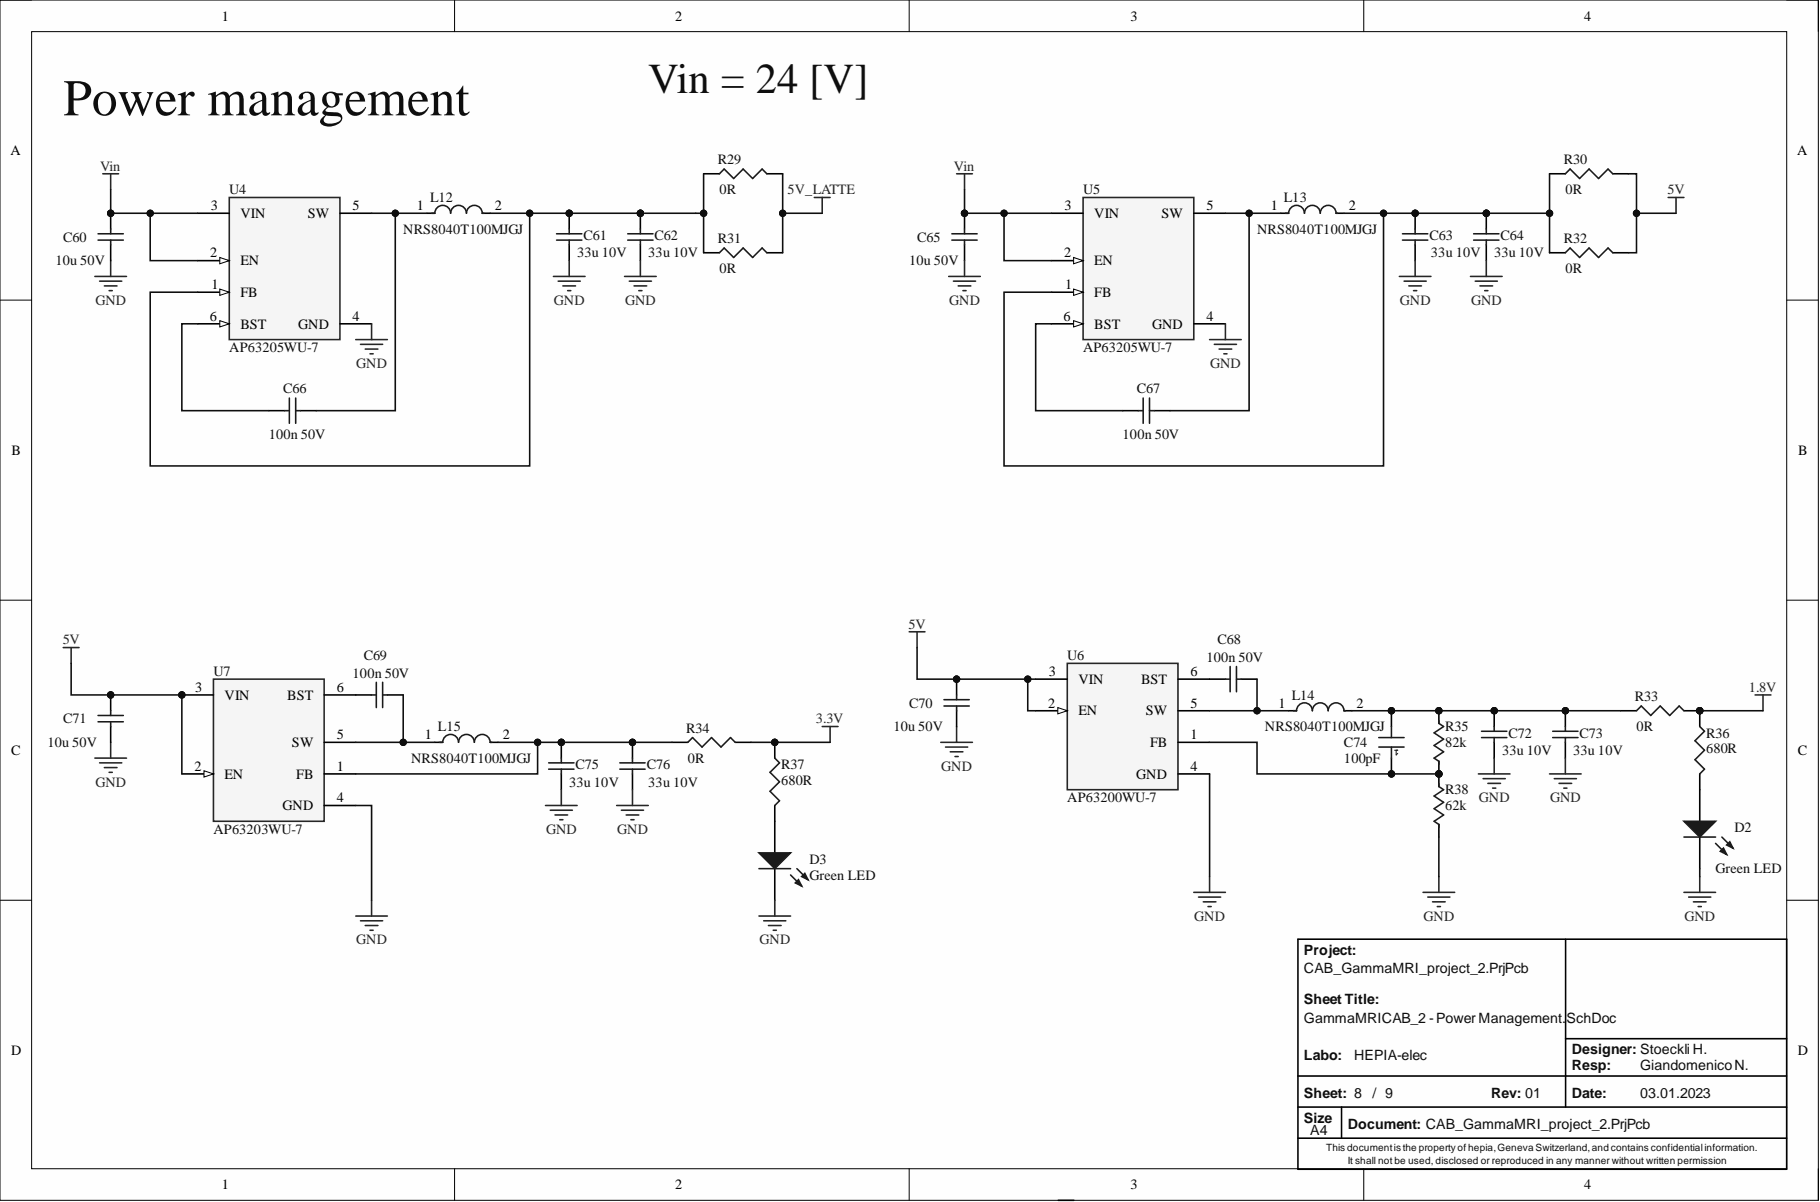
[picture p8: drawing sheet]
<svg xmlns="http://www.w3.org/2000/svg" width="292mm" height="193mm" viewBox="0 0 292 193" stroke-linecap="round" stroke-linejoin="round" font-family="sans-serif">
<defs><g id="words">
<text font-size="8.3" fill="#0e0e0e" x="10.2" y="18.5">Power management</text>
<text font-size="6.8" fill="#0e0e0e" x="104" y="15">Vin = 24 [V]</text>
<g font-size="2.3">
<text x="35.6" y="3.3">1</text>
<text x="108.4" y="3.3">2</text>
<text x="181.4" y="3.3">3</text>
<text x="254.3" y="3.3">4</text>
<text x="1.7" y="24.9">A</text>
<text x="288.4" y="24.9">A</text>
<text x="33.8" y="33.7">3</text>
<text x="38.6" y="35">VIN</text>
<text x="49.4" y="35">SW</text>
<text x="56.6" y="33.7">5</text>
<text x="66.9" y="33.7">1</text>
<text x="79.4" y="33.7">2</text>
<text x="170.9" y="33.7">3</text>
<text x="175.6" y="35">VIN</text>
<text x="186.4" y="35">SW</text>
<text x="193.6" y="33.7">5</text>
<text x="203.9" y="33.7">1</text>
<text x="216.5" y="33.7">2</text>
<text x="33.8" y="41.3">2</text>
<text x="170.8" y="41.3">2</text>
<text x="33.9" y="46.4">1</text>
<text x="38.6" y="42.6">EN</text>
<text x="38.6" y="47.7">FB</text>
<text x="171" y="46.4">1</text>
<text x="175.6" y="42.6">EN</text>
<text x="175.6" y="47.7">FB</text>
<text x="33.7" y="51.5">6</text>
<text x="38.6" y="52.7">BST</text>
<text x="47.9" y="52.7">GND</text>
<text x="56.6" y="51.5">4</text>
<text x="170.7" y="51.5">6</text>
<text x="175.6" y="52.7">BST</text>
<text x="184.9" y="52.7">GND</text>
<text x="193.6" y="51.5">4</text>
<text x="1.9" y="73">B</text>
<text x="288.6" y="73">B</text>
<text x="31.3" y="111.1">3</text>
<text x="36" y="112.3">VIN</text>
<text x="46.1" y="112.3">BST</text>
<text x="54.1" y="111.1">6</text>
<text x="168.2" y="113.6">2</text>
<text x="168.3" y="108.5">3</text>
<text x="173.1" y="109.8">VIN</text>
<text x="183.1" y="109.8">BST</text>
<text x="191.1" y="108.5">6</text>
<text x="191.1" y="113.6">5</text>
<text x="205.2" y="113.6">1</text>
<text x="217.7" y="113.6">2</text>
<text x="46.9" y="119.9">SW</text>
<text x="54.1" y="118.7">5</text>
<text x="68.2" y="118.7">1</text>
<text x="80.7" y="118.7">2</text>
<text x="173.1" y="114.9">EN</text>
<text x="183.9" y="114.9">SW</text>
<text x="184.6" y="119.9">FB</text>
<text x="191.1" y="118.7">1</text>
<text x="1.8" y="121.2">C</text>
<text x="31.2" y="123.7">2</text>
<text x="36" y="125">EN</text>
<text x="47.5" y="125">FB</text>
<text x="54.1" y="123.7">1</text>
<text x="182.4" y="125">GND</text>
<text x="191.1" y="123.7">4</text>
<text x="288.5" y="121.2">C</text>
<text x="45.3" y="130.1">GND</text>
<text x="54.1" y="128.8">4</text>
<text x="1.8" y="169.4">D</text>
<text x="288.5" y="169.4">D</text>
<text x="35.6" y="190.9">1</text>
<text x="108.4" y="190.9">2</text>
<text x="181.4" y="190.9">3</text>
<text x="254.3" y="190.9">4</text>
</g>
<g font-size="2.3" fill="#262626">
<text x="16.1" y="27.4">Vin</text>
<text x="153.1" y="27.4">Vin</text>
<text x="126.4" y="31.2">5V_LATTE</text>
<text x="267.6" y="31.2">5V</text>
<text x="15.3" y="48.9">GND</text>
<text x="88.9" y="48.9">GND</text>
<text x="100.3" y="48.9">GND</text>
<text x="152.3" y="48.9">GND</text>
<text x="224.7" y="48.9">GND</text>
<text x="236.1" y="48.9">GND</text>
<text x="57.2" y="59.1">GND</text>
<text x="194.2" y="59.1">GND</text>
<text x="145.8" y="100.9">5V</text>
<text x="10.1" y="103.5">5V</text>
<text x="280.7" y="111.1">1.8V</text>
<text x="130.9" y="116.1">3.3V</text>
<text x="151.1" y="123.7">GND</text>
<text x="15.3" y="126.3">GND</text>
<text x="237.4" y="128.8">GND</text>
<text x="248.8" y="128.8">GND</text>
<text x="87.6" y="133.9">GND</text>
<text x="99.1" y="133.9">GND</text>
<text x="191.7" y="147.8">GND</text>
<text x="228.5" y="147.8">GND</text>
<text x="270.3" y="147.8">GND</text>
<text x="57.2" y="151.6">GND</text>
<text x="121.9" y="151.6">GND</text>
</g>
<g font-size="2.3" fill="#0e0e0e">
<text x="115.2" y="26.4">R29</text>
<text x="251" y="26.4">R30</text>
<text x="36.8" y="31.2">U4</text>
<text x="69" y="32.5">L12</text>
<text x="115.5" y="31.2">0R</text>
<text x="173.8" y="31.2">U5</text>
<text x="206.1" y="32.5">L13</text>
<text x="251.2" y="31.2">0R</text>
<text x="10.2" y="38.8">C60</text>
<text x="64.7" y="37.5">NRS8040T100MJGJ</text>
<text x="92.6" y="41.3">33u 10V</text>
<text x="93.6" y="38.5">C61</text>
<text x="104" y="41.3">33u 10V</text>
<text x="105.1" y="38.5">C62</text>
<text x="115.2" y="39.1">R31</text>
<text x="147.2" y="38.8">C65</text>
<text x="201.7" y="37.5">NRS8040T100MJGJ</text>
<text x="229.4" y="38.5">C63</text>
<text x="229.7" y="41.3">33u 10V</text>
<text x="239.8" y="41.3">33u 10V</text>
<text x="240.8" y="38.5">C64</text>
<text x="251" y="39.1">R32</text>
<text x="8.9" y="42.6">10u 50V</text>
<text x="115.5" y="43.9">0R</text>
<text x="145.9" y="42.6">10u 50V</text>
<text x="251.2" y="43.9">0R</text>
<text x="36.8" y="56.5">AP63205WU-7</text>
<text x="173.8" y="56.5">AP63205WU-7</text>
<text x="45.4" y="63.1">C66</text>
<text x="182.5" y="63.1">C67</text>
<text x="43.1" y="70.5">100n 50V</text>
<text x="180.2" y="70.5">100n 50V</text>
<text x="58.4" y="106">C69</text>
<text x="171.3" y="106">U6</text>
<text x="193.6" y="106.2">100n 50V</text>
<text x="195.4" y="103.5">C68</text>
<text x="34.3" y="108.5">U7</text>
<text x="56.6" y="108.8">100n 50V</text>
<text x="145.9" y="113.6">C70</text>
<text x="207.3" y="112.3">L14</text>
<text x="262.4" y="112.6">R33</text>
<text x="7.6" y="119.9">10u 50V</text>
<text x="10.2" y="116.1">C71</text>
<text x="70.3" y="117.4">L15</text>
<text x="110.1" y="117.7">R34</text>
<text x="143.4" y="117.4">10u 50V</text>
<text x="203" y="117.4">NRS8040T100MJGJ</text>
<text x="215.7" y="119.9">C74</text>
<text x="231.9" y="117.4">R35</text>
<text x="231.9" y="119.9">82k</text>
<text x="242.1" y="118.4">C72</text>
<text x="253.5" y="118.4">C73</text>
<text x="262.7" y="117.4">0R</text>
<text x="273.8" y="118.4">R36</text>
<text x="66" y="122.5">NRS8040T100MJGJ</text>
<text x="92.4" y="123.5">C75</text>
<text x="103.8" y="123.5">C76</text>
<text x="110.4" y="122.5">0R</text>
<text x="125.4" y="123.5">R37</text>
<text x="215.7" y="122.5">100pF</text>
<text x="241.1" y="121.2">33u 10V</text>
<text x="252.5" y="121.2">33u 10V</text>
<text x="273.8" y="120.9">680R</text>
<text x="91.4" y="126.3">33u 10V</text>
<text x="104" y="126.3">33u 10V</text>
<text x="125.4" y="126">680R</text>
<text x="171.3" y="128.8">AP63200WU-7</text>
<text x="231.9" y="127.5">R38</text>
<text x="231.9" y="130.1">62k</text>
<text x="34.3" y="133.9">AP63203WU-7</text>
<text x="278.4" y="133.6">D2</text>
<text x="129.9" y="138.7">D3</text>
<text x="129.9" y="141.2">Green LED</text>
<text x="275.3" y="140.2">Green LED</text>
<text x="209.3" y="153.3">Project:</text>
<text x="209.3" y="161.3">Sheet Title:</text>
<text x="209.3" y="156.3">CAB_GammaMRI_project_2.PrjPcb</text>
<text x="209.3" y="164.3">GammaMRICAB_2 -Power Management.</text>
<text x="251.4" y="164.3">SchDoc</text>
<text x="209.3" y="170.2">Labo:</text>
<text x="217.3" y="170.2">HEPIA-elec</text>
<text x="252.2" y="171.7">Resp:</text>
<text x="252.2" y="169.3">Designer: Stoeckli H.</text>
<text x="263.2" y="171.7">GiandomenicoN.</text>
<text x="209.3" y="176.2">Sheet: 8</text>
<text x="220.3" y="176.2">/ 9</text>
<text x="239.3" y="176.2">Rev: 01</text>
<text x="252.2" y="176.2">Date:</text>
<text x="263.2" y="176.2">03.01.2023</text>
<text x="209.3" y="180.3">Size</text>
<text x="210.3" y="182.2">A4</text>
<text x="216.3" y="181.2">Document: CAB_GammaMRI_project_2.PrjPcb</text>
</g>
<g font-size="1.6" fill="#0e0e0e">
<text x="212.8" y="184.8">This documentis the property of hepia,Geneva Switzerland,and contains confidentialinformation.</text>
<text x="216.3" y="186.9">It shall not be used, disclosed or reproduced in any manner without written permission</text>
</g>
</g></defs>
<path d="M0 0h291.8v192.7h-291.8z" fill-rule="evenodd" fill="#fefefe"/>
<path d="M0 0h291.8v192.7h-291.8z" fill="none" stroke="#000" stroke-width=".16"/>
<path d="M5.1 5.1h281.7v182.5h-281.7z" fill-rule="evenodd" fill="#fefefe"/>
<g fill="none" stroke="#000" stroke-width=".16">
<path d="M0 0h5.1M5.1 5.1h281.7v182.5h-281.7zM73 0v5.1M145.9 0v5.1M218.9 0v5.1M286.8 0h5v5.1M0 48.2h5.1M286.8 48.2h5M0 96.4h5.1M286.8 96.4h5M0 144.5h5.1M286.8 144.5h5"/>
<path d="M73 187.6v5.1M145.9 187.6v5.1M218.9 187.6v5.1M291.8 187.6v5.1"/>
</g>
<path d="M107.9 119.2h2.5M118 119.2h2.5M251.3 150.8v26.9M208.3 172.7h78.4M208.3 177.7h78.4M215.3 177.7v5M251.3 166.8h35.4M169.8 192.7h2.6M208.3 182.7h78.4M286.7 187.7h-78.4v-36.9h78.4v36.9" fill="none" stroke="#000" stroke-width=".25"/>
<path d="M17.8 119.2v2.5M132 116.6h2.5M133.2 116.6v2.6M15.2 121.7h5.1M16 122.5h3.5M16.7 123.2h2.1M17.5 124h.5" fill="none" stroke="#262626" stroke-width=".25"/>
<path d="M110.4 119.2l.8-.8 1.5 1.5 1.5-1.5 1.5 1.5 1.5-1.5 .8 .8" fill="none" stroke="#1c1c1c" stroke-width=".25"/>
<path d="M36.8 31.7h17.8v22.8h-17.8z" fill-rule="evenodd" fill="#f5f5f5"/>
<path d="M36.8 31.7h17.8v22.8h-17.8z" fill="none" stroke="#262626" stroke-width=".25"/>
<path d="M31.7 34.2h5.1M31.7 52h5.1" fill="none" stroke="#000" stroke-width=".25"/>
<path d="M35.3 51.5l1.5 .5-1.5 .5z" fill="#fbfbfb"/>
<path d="M35.3 51.5l1.5 .5-1.5 .5z" fill="none" stroke="#000" stroke-width=".16"/>
<path d="M31.7 41.8h5.1" fill="none" stroke="#000" stroke-width=".25"/>
<path d="M35.3 41.3l1.5 .5-1.5 .6z" fill="#fbfbfb"/>
<path d="M35.3 41.3l1.5 .5-1.5 .6z" fill="none" stroke="#000" stroke-width=".16"/>
<path d="M31.7 46.9h5.1" fill="none" stroke="#000" stroke-width=".25"/>
<path d="M35.3 46.4l1.5 .5-1.5 .5z" fill="#fbfbfb"/>
<path d="M35.3 46.4l1.5 .5-1.5 .5z" fill="none" stroke="#000" stroke-width=".16"/>
<path d="M54.6 34.2h5M54.6 52h5M43.1 65.9h2.6M48.2 65.9h2.6" fill="none" stroke="#000" stroke-width=".25"/>
<path d="M45.7 65.9h.7M46.4 63.9v4.1M47.5 63.9v4.1M47.5 65.9h.7" fill="none" stroke="#1c1c1c" stroke-width=".25"/>
<circle cx="91.4" cy="34.2" r=".51" fill="#0e0e0e"/>
<circle cx="91.4" cy="34.2" r=".51" fill="none" stroke="#0e0e0e" stroke-width=".16"/>
<path d="M91.4 34.2v2.6" fill="none" stroke="#000" stroke-width=".25"/>
<circle cx="91.4" cy="34.2" r=".51" fill="#0e0e0e"/>
<circle cx="91.4" cy="34.2" r=".51" fill="none" stroke="#0e0e0e" stroke-width=".16"/>
<path d="M91.4 39.3v2.5" fill="none" stroke="#000" stroke-width=".25"/>
<path d="M89.3 38.5h4.1M89.3 37.5h4.1M91.4 36.8v.7M91.4 38.5v.8" fill="none" stroke="#1c1c1c" stroke-width=".25"/>
<circle cx="102.8" cy="34.2" r=".51" fill="#0e0e0e"/>
<circle cx="102.8" cy="34.2" r=".51" fill="none" stroke="#0e0e0e" stroke-width=".16"/>
<path d="M102.8 34.2v2.6" fill="none" stroke="#000" stroke-width=".25"/>
<circle cx="102.8" cy="34.2" r=".51" fill="#0e0e0e"/>
<circle cx="102.8" cy="34.2" r=".51" fill="none" stroke="#0e0e0e" stroke-width=".16"/>
<path d="M102.8 39.3v2.5M112.9 27.9h2.6M123.1 27.9h2.5M112.9 40.6h2.6M123.1 40.6h2.5" fill="none" stroke="#000" stroke-width=".25"/>
<path d="M100.7 38.5h4.1M100.7 37.5h4.1M102.8 36.8v.7M102.8 38.5v.8M115.5 27.9l.7-.8 1.5 1.6 1.6-1.6 1.5 1.6 1.5-1.6 .8 .8M115.5 40.6l.7-.8 1.5 1.5 1.6-1.5 1.5 1.5 1.5-1.5 .8 .8" fill="none" stroke="#1c1c1c" stroke-width=".25"/>
<g fill="none" stroke="#262626" stroke-width=".25">
<path d="M16.5 27.9h2.5M17.8 27.9v2.5M130.7 31.7h2.5M132 31.7v2.5M15.2 44.4h5.1M16 45.1h3.5M16.7 45.9h2.1M17.5 46.7h.5M17.8 41.8v2.6M57.1 54.5h5.1M57.9 55.3h3.5M58.6 56h2.1"/>
<path d="M59.4 56.8h.5M59.6 52v2.5M88.8 44.4h5.1M89.6 45.1h3.5M90.3 45.9h2.1M91.1 46.7h.5M91.4 41.8v2.6M100.2 44.4h5.1M101 45.1h3.6M101.8 45.9h2M102.5 46.7h.5M102.8 41.8v2.6"/>
</g>
<path d="M173.8 31.7h17.8v22.8h-17.8z" fill-rule="evenodd" fill="#f5f5f5"/>
<path d="M173.8 31.7h17.8v22.8h-17.8z" fill="none" stroke="#262626" stroke-width=".25"/>
<path d="M168.8 34.2h5M168.8 52h5" fill="none" stroke="#000" stroke-width=".25"/>
<path d="M172.3 51.5l1.5 .5-1.5 .5z" fill="#fbfbfb"/>
<path d="M172.3 51.5l1.5 .5-1.5 .5z" fill="none" stroke="#000" stroke-width=".16"/>
<path d="M168.8 41.8h5" fill="none" stroke="#000" stroke-width=".25"/>
<path d="M172.3 41.3l1.5 .5-1.5 .6z" fill="#fbfbfb"/>
<path d="M172.3 41.3l1.5 .5-1.5 .6z" fill="none" stroke="#000" stroke-width=".16"/>
<path d="M168.8 46.9h5" fill="none" stroke="#000" stroke-width=".25"/>
<path d="M172.3 46.4l1.5 .5-1.5 .5z" fill="#fbfbfb"/>
<path d="M172.3 46.4l1.5 .5-1.5 .5z" fill="none" stroke="#000" stroke-width=".16"/>
<path d="M191.6 34.2h5.1M191.6 52h5.1M180.2 65.9h2.5M185.3 65.9h2.5" fill="none" stroke="#000" stroke-width=".25"/>
<path d="M182.7 65.9h.8M183.5 63.9v4.1M184.5 63.9v4.1M184.5 65.9h.8" fill="none" stroke="#1c1c1c" stroke-width=".25"/>
<circle cx="227.1" cy="34.2" r=".51" fill="#0e0e0e"/>
<circle cx="227.1" cy="34.2" r=".51" fill="none" stroke="#0e0e0e" stroke-width=".16"/>
<path d="M227.1 34.2v2.6" fill="none" stroke="#000" stroke-width=".25"/>
<circle cx="227.1" cy="34.2" r=".51" fill="#0e0e0e"/>
<circle cx="227.1" cy="34.2" r=".51" fill="none" stroke="#0e0e0e" stroke-width=".16"/>
<path d="M227.1 39.3v2.5" fill="none" stroke="#000" stroke-width=".25"/>
<path d="M225.1 38.5h4.1M225.1 37.5h4.1M227.1 36.8v.7M227.1 38.5v.8" fill="none" stroke="#1c1c1c" stroke-width=".25"/>
<circle cx="238.5" cy="34.2" r=".51" fill="#0e0e0e"/>
<circle cx="238.5" cy="34.2" r=".51" fill="none" stroke="#0e0e0e" stroke-width=".16"/>
<path d="M238.5 34.2v2.6" fill="none" stroke="#000" stroke-width=".25"/>
<circle cx="238.5" cy="34.2" r=".51" fill="#0e0e0e"/>
<circle cx="238.5" cy="34.2" r=".51" fill="none" stroke="#0e0e0e" stroke-width=".16"/>
<path d="M238.5 39.3v2.5" fill="none" stroke="#000" stroke-width=".25"/>
<path d="M236.5 38.5h4.1M236.5 37.5h4.1M238.5 36.8v.7M238.5 38.5v.8" fill="none" stroke="#1c1c1c" stroke-width=".25"/>
<circle cx="154.8" cy="34.2" r=".51" fill="#0e0e0e"/>
<circle cx="154.8" cy="34.2" r=".51" fill="none" stroke="#0e0e0e" stroke-width=".16"/>
<path d="M154.8 34.2v2.6M154.8 39.3v2.5" fill="none" stroke="#000" stroke-width=".25"/>
<circle cx="154.8" cy="34.2" r=".51" fill="#0e0e0e"/>
<circle cx="154.8" cy="34.2" r=".51" fill="none" stroke="#0e0e0e" stroke-width=".16"/>
<path d="M152.8 37.5h4M152.8 38.5h4M154.8 36.8v.7M154.8 38.5v.8M251.2 27.9l.8-.8 1.5 1.6 1.5-1.6 1.6 1.6 1.5-1.6 .7 .8M251.2 40.6l.8-.8 1.5 1.5 1.5-1.5 1.6 1.5 1.5-1.5 .7 .8" fill="none" stroke="#1c1c1c" stroke-width=".25"/>
<g fill="none" stroke="#262626" stroke-width=".25">
<path d="M153.5 27.9h2.6M154.8 27.9v2.5M267.7 31.7h2.6M269 31.7v2.5M152.3 44.4h5M153 45.1h3.6M153.8 45.9h2M154.5 46.7h.6M154.8 41.8v2.6M194.1 54.5h5.1M194.9 55.3h3.5M195.7 56h2"/>
<path d="M196.4 56.8h.5M196.7 52v2.5M224.6 44.4h5.1M225.3 45.1h3.6M226.1 45.9h2M226.9 46.7h.5M227.1 41.8v2.6M236 44.4h5.1M236.8 45.1h3.5M237.5 45.9h2.1M238.3 46.7h.5M238.5 41.8v2.6"/>
</g>
<path d="M248.7 27.9h2.5M258.8 27.9h2.6M248.7 40.6h2.5M258.8 40.6h2.6" fill="none" stroke="#000" stroke-width=".25"/>
<circle cx="29.2" cy="111.6" r=".51" fill="#0e0e0e"/>
<circle cx="29.2" cy="111.6" r=".51" fill="none" stroke="#0e0e0e" stroke-width=".16"/>
<path d="M34.3 109h17.7v22.8h-17.7z" fill-rule="evenodd" fill="#f5f5f5"/>
<path d="M34.3 109h17.7v22.8h-17.7z" fill="none" stroke="#262626" stroke-width=".25"/>
<path d="M29.2 124.2h5.1" fill="none" stroke="#000" stroke-width=".25"/>
<path d="M32.7 123.7l1.6 .5-1.6 .6z" fill="#fbfbfb"/>
<path d="M32.7 123.7l1.6 .5-1.6 .6z" fill="none" stroke="#000" stroke-width=".16"/>
<path d="M29.2 111.6h5.1" fill="none" stroke="#000" stroke-width=".25"/>
<circle cx="29.2" cy="111.6" r=".51" fill="#0e0e0e"/>
<circle cx="29.2" cy="111.6" r=".51" fill="none" stroke="#0e0e0e" stroke-width=".16"/>
<path d="M52 111.6h7.6M52 119.2h5.1M62.2 111.6h2.5M52 124.2h5.1M52 129.3h5.1" fill="none" stroke="#000" stroke-width=".25"/>
<path d="M57.1 147.1h5.1M57.9 147.8h3.5M58.6 148.6h2.1M59.4 149.3h.5M59.6 144.5v2.6" fill="none" stroke="#262626" stroke-width=".25"/>
<path d="M59.6 111.6h.8M60.4 109.5v4.1M61.4 109.5v4.1M61.4 111.6h.8" fill="none" stroke="#1c1c1c" stroke-width=".25"/>
<circle cx="90.1" cy="119.2" r=".51" fill="#0e0e0e"/>
<circle cx="90.1" cy="119.2" r=".51" fill="none" stroke="#0e0e0e" stroke-width=".16"/>
<path d="M90.1 119.2v2.5" fill="none" stroke="#000" stroke-width=".25"/>
<circle cx="90.1" cy="119.2" r=".51" fill="#0e0e0e"/>
<circle cx="90.1" cy="119.2" r=".51" fill="none" stroke="#0e0e0e" stroke-width=".16"/>
<path d="M90.1 124.2v2.6" fill="none" stroke="#000" stroke-width=".25"/>
<path d="M88.1 123.5h4M88.1 122.5h4M90.1 121.7v.8M90.1 123.5v.7" fill="none" stroke="#1c1c1c" stroke-width=".25"/>
<circle cx="101.5" cy="119.2" r=".51" fill="#0e0e0e"/>
<circle cx="101.5" cy="119.2" r=".51" fill="none" stroke="#0e0e0e" stroke-width=".16"/>
<path d="M101.5 119.2v2.5" fill="none" stroke="#000" stroke-width=".25"/>
<circle cx="101.5" cy="119.2" r=".51" fill="#0e0e0e"/>
<circle cx="101.5" cy="119.2" r=".51" fill="none" stroke="#0e0e0e" stroke-width=".16"/>
<path d="M101.5 124.2v2.6" fill="none" stroke="#000" stroke-width=".25"/>
<path d="M99.5 123.5h4M99.5 122.5h4M101.5 121.7v.8M101.5 123.5v.7" fill="none" stroke="#1c1c1c" stroke-width=".25"/>
<path d="M87.6 129.3h5M88.3 130.1h3.6M89.1 130.8h2M89.8 131.6h.5M90.1 126.8v2.5M99 129.3h5M99.7 130.1h3.6M100.5 130.8h2M101.3 131.6h.5M101.5 126.8v2.5" fill="none" stroke="#262626" stroke-width=".25"/>
<path d="M171.3 106.5h17.8v20.3h-17.8z" fill-rule="evenodd" fill="#f5f5f5"/>
<path d="M171.3 106.5h17.8v20.3h-17.8z" fill="none" stroke="#262626" stroke-width=".25"/>
<path d="M166.2 114.1h5.1" fill="none" stroke="#000" stroke-width=".25"/>
<path d="M169.8 113.6l1.5 .5-1.5 .5z" fill="#fbfbfb"/>
<path d="M169.8 113.6l1.5 .5-1.5 .5z" fill="none" stroke="#000" stroke-width=".16"/>
<path d="M166.2 109h5.1M189.1 109h5M189.1 119.2h5M189.1 114.1h5M189.1 124.2h5" fill="none" stroke="#000" stroke-width=".25"/>
<path d="M10.2 104h2.5M11.4 104v2.5M151 119.2h5.1M151.8 119.9h3.5M153.5 116.6v2.6M281.7 111.6h2.5M283 111.6v2.5M152.5 120.7h2M153.3 121.5h.5" fill="none" stroke="#262626" stroke-width=".25"/>
<circle cx="272.8" cy="114.1" r=".51" fill="#0e0e0e"/>
<circle cx="272.8" cy="114.1" r=".51" fill="none" stroke="#0e0e0e" stroke-width=".16"/>
<path d="M260.1 114.1h2.6M270.3 114.1h2.5" fill="none" stroke="#000" stroke-width=".25"/>
<circle cx="272.8" cy="114.1" r=".51" fill="#0e0e0e"/>
<circle cx="272.8" cy="114.1" r=".51" fill="none" stroke="#0e0e0e" stroke-width=".16"/>
<path d="M196.7 109h.7M197.4 107v4.1M198.4 107v4.1M198.4 109h.8M262.7 114.1l.7-.8 1.5 1.6 1.6-1.6 1.5 1.6 1.5-1.6 .8 .8" fill="none" stroke="#1c1c1c" stroke-width=".25"/>
<path d="M191.6 143.3h5.1M192.4 144h3.5M193.1 144.8h2M193.9 145.5h.5M194.1 140.7v2.6" fill="none" stroke="#262626" stroke-width=".25"/>
<path d="M194.1 109h2.6M199.2 109h2.5" fill="none" stroke="#000" stroke-width=".25"/>
<circle cx="239.8" cy="114.1" r=".51" fill="#0e0e0e"/>
<circle cx="239.8" cy="114.1" r=".51" fill="none" stroke="#0e0e0e" stroke-width=".16"/>
<path d="M239.8 114.1v2.5" fill="none" stroke="#000" stroke-width=".25"/>
<circle cx="239.8" cy="114.1" r=".51" fill="#0e0e0e"/>
<circle cx="239.8" cy="114.1" r=".51" fill="none" stroke="#0e0e0e" stroke-width=".16"/>
<path d="M239.8 119.2v2.5" fill="none" stroke="#000" stroke-width=".25"/>
<path d="M237.8 118.4h4M237.8 117.4h4M239.8 116.6v.8M239.8 118.4v.8" fill="none" stroke="#1c1c1c" stroke-width=".25"/>
<circle cx="251.2" cy="114.1" r=".51" fill="#0e0e0e"/>
<circle cx="251.2" cy="114.1" r=".51" fill="none" stroke="#0e0e0e" stroke-width=".16"/>
<path d="M251.2 114.1v2.5" fill="none" stroke="#000" stroke-width=".25"/>
<circle cx="251.2" cy="114.1" r=".51" fill="#0e0e0e"/>
<circle cx="251.2" cy="114.1" r=".51" fill="none" stroke="#0e0e0e" stroke-width=".16"/>
<path d="M251.2 119.2v2.5" fill="none" stroke="#000" stroke-width=".25"/>
<path d="M249.2 118.4h4.1M249.2 117.4h4.1M251.2 116.6v.8M251.2 118.4v.8" fill="none" stroke="#1c1c1c" stroke-width=".25"/>
<path d="M145.9 101.4h2.6M147.2 101.4v2.6M237.3 124.2h5M238 125h3.6M238.8 125.8h2M239.6 126.5h.5M239.8 121.7v2.5M248.7 124.2h5.1M249.5 125h3.5M250.2 125.8h2M251 126.5h.5M251.2 121.7v2.5" fill="none" stroke="#262626" stroke-width=".25"/>
<circle cx="230.9" cy="124.2" r=".51" fill="#0e0e0e"/>
<circle cx="230.9" cy="124.2" r=".51" fill="none" stroke="#0e0e0e" stroke-width=".16"/>
<circle cx="230.9" cy="114.1" r=".51" fill="#0e0e0e"/>
<circle cx="230.9" cy="114.1" r=".51" fill="none" stroke="#0e0e0e" stroke-width=".16"/>
<path d="M230.9 122.2v2" fill="none" stroke="#000" stroke-width=".25"/>
<circle cx="230.9" cy="124.2" r=".51" fill="#0e0e0e"/>
<circle cx="230.9" cy="124.2" r=".51" fill="none" stroke="#0e0e0e" stroke-width=".16"/>
<path d="M230.9 114.1v2" fill="none" stroke="#000" stroke-width=".25"/>
<circle cx="230.9" cy="114.1" r=".51" fill="#0e0e0e"/>
<circle cx="230.9" cy="114.1" r=".51" fill="none" stroke="#0e0e0e" stroke-width=".16"/>
<path d="M230.9 115.6v.5l.8 .5-1.5 1.1 1.5 1-1.5 1 1.5 1-1.5 1 .7 .5v.5" fill="none" stroke="#1c1c1c" stroke-width=".25"/>
<circle cx="230.9" cy="124.2" r=".51" fill="#0e0e0e"/>
<circle cx="230.9" cy="124.2" r=".51" fill="none" stroke="#0e0e0e" stroke-width=".16"/>
<path d="M230.9 124.2v2.1M230.9 132.4v2" fill="none" stroke="#000" stroke-width=".25"/>
<circle cx="230.9" cy="124.2" r=".51" fill="#0e0e0e"/>
<circle cx="230.9" cy="124.2" r=".51" fill="none" stroke="#0e0e0e" stroke-width=".16"/>
<path d="M230.9 125.8v.5l.8 .5-1.5 1 1.5 1-1.5 1 1.5 1-1.5 1 .7 .6v.5" fill="none" stroke="#1c1c1c" stroke-width=".25"/>
<circle cx="223.3" cy="124.2" r=".51" fill="#0e0e0e"/>
<circle cx="223.3" cy="124.2" r=".51" fill="none" stroke="#0e0e0e" stroke-width=".16"/>
<circle cx="223.3" cy="114.1" r=".51" fill="#0e0e0e"/>
<circle cx="223.3" cy="114.1" r=".51" fill="none" stroke="#0e0e0e" stroke-width=".16"/>
<path d="M223.3 121.7v2.5" fill="none" stroke="#000" stroke-width=".25"/>
<circle cx="223.3" cy="124.2" r=".51" fill="#0e0e0e"/>
<circle cx="223.3" cy="124.2" r=".51" fill="none" stroke="#0e0e0e" stroke-width=".16"/>
<path d="M223.3 114.1v2.5" fill="none" stroke="#000" stroke-width=".25"/>
<circle cx="223.3" cy="114.1" r=".51" fill="#0e0e0e"/>
<circle cx="223.3" cy="114.1" r=".51" fill="none" stroke="#0e0e0e" stroke-width=".16"/>
<path d="M221.3 118.4h4M221.3 119.9h4M223.3 116.6v1.8M223.3 119.9v1.8" fill="none" stroke="#1c1c1c" stroke-width=".25"/>
<path d="M223.8 120.4h.5M224.1 120.4v.8l.2-.3" fill="none" stroke="#1c1c1c" stroke-width=".16"/>
<path d="M228.4 143.3h5.1M229.2 144h3.5M229.9 144.8h2M230.7 145.5h.5M230.9 140.7v2.6" fill="none" stroke="#262626" stroke-width=".25"/>
<circle cx="153.5" cy="109" r=".51" fill="#0e0e0e"/>
<circle cx="153.5" cy="109" r=".51" fill="none" stroke="#0e0e0e" stroke-width=".16"/>
<path d="M153.5 109v2.6M153.5 114.1v2.5" fill="none" stroke="#000" stroke-width=".25"/>
<circle cx="153.5" cy="109" r=".51" fill="#0e0e0e"/>
<circle cx="153.5" cy="109" r=".51" fill="none" stroke="#0e0e0e" stroke-width=".16"/>
<path d="M151.5 112.3h4.1M151.5 113.3h4.1M153.5 111.6v.7M153.5 113.3v.8" fill="none" stroke="#1c1c1c" stroke-width=".25"/>
<circle cx="17.8" cy="34.2" r=".51" fill="#0e0e0e"/>
<circle cx="17.8" cy="34.2" r=".51" fill="none" stroke="#0e0e0e" stroke-width=".16"/>
<path d="M17.8 34.2v2.6M17.8 39.3v2.5" fill="none" stroke="#000" stroke-width=".25"/>
<circle cx="17.8" cy="34.2" r=".51" fill="#0e0e0e"/>
<circle cx="17.8" cy="34.2" r=".51" fill="none" stroke="#0e0e0e" stroke-width=".16"/>
<path d="M15.7 37.5h4.1M15.7 38.5h4.1M17.8 36.8v.7M17.8 38.5v.8" fill="none" stroke="#1c1c1c" stroke-width=".25"/>
<circle cx="17.8" cy="111.6" r=".51" fill="#0e0e0e"/>
<circle cx="17.8" cy="111.6" r=".51" fill="none" stroke="#0e0e0e" stroke-width=".16"/>
<path d="M17.8 111.6v2.5M17.8 116.6v2.6" fill="none" stroke="#000" stroke-width=".25"/>
<circle cx="17.8" cy="111.6" r=".51" fill="#0e0e0e"/>
<circle cx="17.8" cy="111.6" r=".51" fill="none" stroke="#0e0e0e" stroke-width=".16"/>
<path d="M15.7 114.9h4.1M15.7 115.9h4.1M17.8 114.1v.8M17.8 115.9v.7" fill="none" stroke="#1c1c1c" stroke-width=".25"/>
<circle cx="272.8" cy="114.1" r=".51" fill="#0e0e0e"/>
<circle cx="272.8" cy="114.1" r=".51" fill="none" stroke="#0e0e0e" stroke-width=".16"/>
<path d="M272.8 114.1v2.5" fill="none" stroke="#000" stroke-width=".25"/>
<circle cx="272.8" cy="114.1" r=".51" fill="#0e0e0e"/>
<circle cx="272.8" cy="114.1" r=".51" fill="none" stroke="#0e0e0e" stroke-width=".16"/>
<path d="M272.8 124.2v7.6M272.8 134.4v5.1" fill="none" stroke="#000" stroke-width=".25"/>
<path d="M272.8 116.6l.8 .8-1.6 1.5 1.6 1.5-1.6 1.6 1.6 1.5-.8 .7" fill="none" stroke="#1c1c1c" stroke-width=".25"/>
<path d="M270.3 131.8h5l-2.5 2.6z" fill="#1c1c1c"/>
<path d="M270.3 131.8h5l-2.5 2.6zM275.3 135.4l1.8 1.8M276.4 134.4l1.7 1.8" fill="none" stroke="#1c1c1c" stroke-width=".25"/>
<path d="M276.1 136.7l.5-.5 .5 1z" fill="#1c1c1c"/>
<path d="M276.1 136.7l.5-.5 .5 1z" fill="none" stroke="#1c1c1c" stroke-width=".25"/>
<path d="M277.1 135.7l.5-.6 .5 1.1z" fill="#1c1c1c"/>
<path d="M270.3 134.4h5M277.1 135.7l.5-.6 .5 1.1z" fill="none" stroke="#1c1c1c" stroke-width=".25"/>
<path d="M270.3 143.3h5M271 144h3.6M271.8 144.8h2M272.5 145.5h.6M272.8 140.7v2.6" fill="none" stroke="#262626" stroke-width=".25"/>
<circle cx="124.3" cy="119.2" r=".51" fill="#0e0e0e"/>
<circle cx="124.3" cy="119.2" r=".51" fill="none" stroke="#0e0e0e" stroke-width=".16"/>
<path d="M124.3 119.2v2.5" fill="none" stroke="#000" stroke-width=".25"/>
<circle cx="124.3" cy="119.2" r=".51" fill="#0e0e0e"/>
<circle cx="124.3" cy="119.2" r=".51" fill="none" stroke="#0e0e0e" stroke-width=".16"/>
<path d="M124.3 129.3v7.6M124.3 139.5v5" fill="none" stroke="#000" stroke-width=".25"/>
<path d="M124.3 121.7l.8 .8-1.5 1.5 1.5 1.5-1.5 1.5 1.5 1.6-.8 .7" fill="none" stroke="#1c1c1c" stroke-width=".25"/>
<path d="M121.8 136.9h5.1l-2.6 2.6z" fill="#1c1c1c"/>
<path d="M121.8 136.9h5.1l-2.6 2.6zM127.9 139.5l1.8 1.7M126.9 140.5l1.8 1.7" fill="none" stroke="#1c1c1c" stroke-width=".25"/>
<path d="M127.6 141.7l.6-.5 .5 1z" fill="#1c1c1c"/>
<path d="M127.6 141.7l.6-.5 .5 1z" fill="none" stroke="#1c1c1c" stroke-width=".25"/>
<path d="M128.7 140.7l.5-.5 .5 1z" fill="#1c1c1c"/>
<path d="M69.3 34.2h.5a1.27 1.27 0 0 1 1.3-1.2 1.27 1.27 0 0 1 1.2 1.2 1.27 1.27 0 0 1 1.3-1.2 1.27 1.27 0 0 1 1.3 1.2 1.27 1.27 0 0 1 1.2-1.2 1.27 1.27 0 0 1 1.3 1.2h.3M206.3 34.2h.5a1.27 1.27 0 0 1 1.3-1.2 1.27 1.27 0 0 1 1.3 1.2 1.27 1.27 0 0 1 1.2-1.2 1.27 1.27 0 0 1 1.3 1.2 1.27 1.27 0 0 1 1.3-1.2 1.27 1.27 0 0 1 1.2 1.2h.3M70.5 119.2h.6a1.27 1.27 0 0 1 1.2-1.3 1.27 1.27 0 0 1 1.3 1.3 1.27 1.27 0 0 1 1.3-1.3 1.27 1.27 0 0 1 1.2 1.3 1.27 1.27 0 0 1 1.3-1.3 1.27 1.27 0 0 1 1.3 1.3h.2M207.6 114.1h.5a1.27 1.27 0 0 1 1.3-1.3 1.27 1.27 0 0 1 1.2 1.3 1.27 1.27 0 0 1 1.3-1.3 1.27 1.27 0 0 1 1.3 1.3 1.27 1.27 0 0 1 1.2-1.3 1.27 1.27 0 0 1 1.3 1.3h.3M121.8 139.5h5.1M128.7 140.7l.5-.5 .5 1z" fill="none" stroke="#1c1c1c" stroke-width=".25"/>
<path d="M121.8 147.1h5.1M122.6 147.8h3.5M123.3 148.6h2.1M124.1 149.3h.5M124.3 144.5v2.6" fill="none" stroke="#262626" stroke-width=".25"/>
<path d="M68.5 34.2h1.3M77.4 34.2h1.3M205.6 34.2h1.2M214.4 34.2h1.3M69.8 119.2h1.3M78.7 119.2h1.2M206.8 114.1h1.3M215.7 114.1h1.3" fill="none" stroke="#000" stroke-width=".25"/>
<path d="M120.5 119.2h12.7" fill="none" stroke="#0e0e0e" stroke-width=".25"/>
<circle cx="124.3" cy="119.2" r=".51" fill="#0e0e0e"/>
<circle cx="124.3" cy="119.2" r=".51" fill="none" stroke="#0e0e0e" stroke-width=".16"/>
<path d="M24.1 34.2v7.6h7.6" fill="none" stroke="#0e0e0e" stroke-width=".25"/>
<circle cx="24.1" cy="34.2" r=".51" fill="#0e0e0e"/>
<circle cx="24.1" cy="34.2" r=".51" fill="none" stroke="#0e0e0e" stroke-width=".16"/>
<path d="M59.6 34.2h3.8v31.7h-12.6" fill="none" stroke="#0e0e0e" stroke-width=".25"/>
<circle cx="63.4" cy="34.2" r=".51" fill="#0e0e0e"/>
<circle cx="63.4" cy="34.2" r=".51" fill="none" stroke="#0e0e0e" stroke-width=".16"/>
<path d="M78.7 34.2h6.3v40.6h-60.9v-27.9h7.6M31.7 52h-2.5v13.9h13.9" fill="none" stroke="#0e0e0e" stroke-width=".25"/>
<circle cx="85" cy="34.2" r=".51" fill="#0e0e0e"/>
<circle cx="85" cy="34.2" r=".51" fill="none" stroke="#0e0e0e" stroke-width=".16"/>
<path d="M85 34.2h17.8" fill="none" stroke="#0e0e0e" stroke-width=".25"/>
<circle cx="102.8" cy="34.2" r=".51" fill="#0e0e0e"/>
<circle cx="102.8" cy="34.2" r=".51" fill="none" stroke="#0e0e0e" stroke-width=".16"/>
<circle cx="91.4" cy="34.2" r=".51" fill="#0e0e0e"/>
<circle cx="91.4" cy="34.2" r=".51" fill="none" stroke="#0e0e0e" stroke-width=".16"/>
<circle cx="85" cy="34.2" r=".51" fill="#0e0e0e"/>
<circle cx="85" cy="34.2" r=".51" fill="none" stroke="#0e0e0e" stroke-width=".16"/>
<path d="M125.6 27.9v6.3h6.4" fill="none" stroke="#0e0e0e" stroke-width=".25"/>
<circle cx="125.6" cy="34.2" r=".51" fill="#0e0e0e"/>
<circle cx="125.6" cy="34.2" r=".51" fill="none" stroke="#0e0e0e" stroke-width=".16"/>
<path d="M125.6 34.2v6.4" fill="none" stroke="#0e0e0e" stroke-width=".25"/>
<circle cx="125.6" cy="34.2" r=".51" fill="#0e0e0e"/>
<circle cx="125.6" cy="34.2" r=".51" fill="none" stroke="#0e0e0e" stroke-width=".16"/>
<path d="M63.4 34.2h5.1" fill="none" stroke="#0e0e0e" stroke-width=".25"/>
<circle cx="63.4" cy="34.2" r=".51" fill="#0e0e0e"/>
<circle cx="63.4" cy="34.2" r=".51" fill="none" stroke="#0e0e0e" stroke-width=".16"/>
<path d="M111.7 34.2h1.2v6.4" fill="none" stroke="#0e0e0e" stroke-width=".25"/>
<circle cx="112.9" cy="34.2" r=".51" fill="#0e0e0e"/>
<circle cx="112.9" cy="34.2" r=".51" fill="none" stroke="#0e0e0e" stroke-width=".16"/>
<path d="M161.1 34.2v7.6h7.7" fill="none" stroke="#0e0e0e" stroke-width=".25"/>
<circle cx="161.1" cy="34.2" r=".51" fill="#0e0e0e"/>
<circle cx="161.1" cy="34.2" r=".51" fill="none" stroke="#0e0e0e" stroke-width=".16"/>
<path d="M196.7 34.2h3.8v31.7h-12.7" fill="none" stroke="#0e0e0e" stroke-width=".25"/>
<circle cx="200.5" cy="34.2" r=".51" fill="#0e0e0e"/>
<circle cx="200.5" cy="34.2" r=".51" fill="none" stroke="#0e0e0e" stroke-width=".16"/>
<path d="M215.7 34.2h6.3v40.6h-60.9v-27.9h7.7M168.8 52h-2.6v13.9h14" fill="none" stroke="#0e0e0e" stroke-width=".25"/>
<circle cx="222" cy="34.2" r=".51" fill="#0e0e0e"/>
<circle cx="222" cy="34.2" r=".51" fill="none" stroke="#0e0e0e" stroke-width=".16"/>
<path d="M222 34.2h16.5" fill="none" stroke="#0e0e0e" stroke-width=".25"/>
<circle cx="238.5" cy="34.2" r=".51" fill="#0e0e0e"/>
<circle cx="238.5" cy="34.2" r=".51" fill="none" stroke="#0e0e0e" stroke-width=".16"/>
<circle cx="227.1" cy="34.2" r=".51" fill="#0e0e0e"/>
<circle cx="227.1" cy="34.2" r=".51" fill="none" stroke="#0e0e0e" stroke-width=".16"/>
<circle cx="222" cy="34.2" r=".51" fill="#0e0e0e"/>
<circle cx="222" cy="34.2" r=".51" fill="none" stroke="#0e0e0e" stroke-width=".16"/>
<path d="M261.4 27.9h1.3v6.3h6.3" fill="none" stroke="#0e0e0e" stroke-width=".25"/>
<circle cx="262.7" cy="34.2" r=".51" fill="#0e0e0e"/>
<circle cx="262.7" cy="34.2" r=".51" fill="none" stroke="#0e0e0e" stroke-width=".16"/>
<path d="M262.7 34.2v6.4h-1.3" fill="none" stroke="#0e0e0e" stroke-width=".25"/>
<circle cx="262.7" cy="34.2" r=".51" fill="#0e0e0e"/>
<circle cx="262.7" cy="34.2" r=".51" fill="none" stroke="#0e0e0e" stroke-width=".16"/>
<path d="M200.5 34.2h5.1" fill="none" stroke="#0e0e0e" stroke-width=".25"/>
<circle cx="200.5" cy="34.2" r=".51" fill="#0e0e0e"/>
<circle cx="200.5" cy="34.2" r=".51" fill="none" stroke="#0e0e0e" stroke-width=".16"/>
<path d="M248.7 27.9v6.3h-10.2" fill="none" stroke="#0e0e0e" stroke-width=".25"/>
<circle cx="238.5" cy="34.2" r=".51" fill="#0e0e0e"/>
<circle cx="238.5" cy="34.2" r=".51" fill="none" stroke="#0e0e0e" stroke-width=".16"/>
<circle cx="248.7" cy="34.2" r=".51" fill="#0e0e0e"/>
<circle cx="248.7" cy="34.2" r=".51" fill="none" stroke="#0e0e0e" stroke-width=".16"/>
<path d="M248.7 34.2v6.4" fill="none" stroke="#0e0e0e" stroke-width=".25"/>
<circle cx="248.7" cy="34.2" r=".51" fill="#0e0e0e"/>
<circle cx="248.7" cy="34.2" r=".51" fill="none" stroke="#0e0e0e" stroke-width=".16"/>
<path d="M17.8 30.4v3.8h13.9" fill="none" stroke="#0e0e0e" stroke-width=".25"/>
<circle cx="24.1" cy="34.2" r=".51" fill="#0e0e0e"/>
<circle cx="24.1" cy="34.2" r=".51" fill="none" stroke="#0e0e0e" stroke-width=".16"/>
<circle cx="17.8" cy="34.2" r=".51" fill="#0e0e0e"/>
<circle cx="17.8" cy="34.2" r=".51" fill="none" stroke="#0e0e0e" stroke-width=".16"/>
<path d="M154.8 30.4v3.8h14" fill="none" stroke="#0e0e0e" stroke-width=".25"/>
<circle cx="161.1" cy="34.2" r=".51" fill="#0e0e0e"/>
<circle cx="161.1" cy="34.2" r=".51" fill="none" stroke="#0e0e0e" stroke-width=".16"/>
<circle cx="154.8" cy="34.2" r=".51" fill="#0e0e0e"/>
<circle cx="154.8" cy="34.2" r=".51" fill="none" stroke="#0e0e0e" stroke-width=".16"/>
<path d="M64.7 111.6v7.6" fill="none" stroke="#0e0e0e" stroke-width=".25"/>
<circle cx="64.7" cy="119.2" r=".51" fill="#0e0e0e"/>
<circle cx="64.7" cy="119.2" r=".51" fill="none" stroke="#0e0e0e" stroke-width=".16"/>
<path d="M11.4 106.5v5.1h17.8v12.6" fill="none" stroke="#0e0e0e" stroke-width=".25"/>
<circle cx="17.8" cy="111.6" r=".51" fill="#0e0e0e"/>
<circle cx="17.8" cy="111.6" r=".51" fill="none" stroke="#0e0e0e" stroke-width=".16"/>
<circle cx="29.2" cy="111.6" r=".51" fill="#0e0e0e"/>
<circle cx="29.2" cy="111.6" r=".51" fill="none" stroke="#0e0e0e" stroke-width=".16"/>
<path d="M107.9 119.2h-21.6v5h-29.2" fill="none" stroke="#0e0e0e" stroke-width=".25"/>
<circle cx="86.3" cy="119.2" r=".51" fill="#0e0e0e"/>
<circle cx="86.3" cy="119.2" r=".51" fill="none" stroke="#0e0e0e" stroke-width=".16"/>
<circle cx="90.1" cy="119.2" r=".51" fill="#0e0e0e"/>
<circle cx="90.1" cy="119.2" r=".51" fill="none" stroke="#0e0e0e" stroke-width=".16"/>
<circle cx="101.5" cy="119.2" r=".51" fill="#0e0e0e"/>
<circle cx="101.5" cy="119.2" r=".51" fill="none" stroke="#0e0e0e" stroke-width=".16"/>
<path d="M79.9 119.2h6.4" fill="none" stroke="#0e0e0e" stroke-width=".25"/>
<circle cx="86.3" cy="119.2" r=".51" fill="#0e0e0e"/>
<circle cx="86.3" cy="119.2" r=".51" fill="none" stroke="#0e0e0e" stroke-width=".16"/>
<path d="M272.8 114.1h10.2M57.1 129.3h2.5v15.2" fill="none" stroke="#0e0e0e" stroke-width=".25"/>
<circle cx="272.8" cy="114.1" r=".51" fill="#0e0e0e"/>
<circle cx="272.8" cy="114.1" r=".51" fill="none" stroke="#0e0e0e" stroke-width=".16"/>
<path d="M217 114.1h43.1M194.1 124.2v16.5" fill="none" stroke="#0e0e0e" stroke-width=".25"/>
<circle cx="251.2" cy="114.1" r=".51" fill="#0e0e0e"/>
<circle cx="251.2" cy="114.1" r=".51" fill="none" stroke="#0e0e0e" stroke-width=".16"/>
<circle cx="239.8" cy="114.1" r=".51" fill="#0e0e0e"/>
<circle cx="239.8" cy="114.1" r=".51" fill="none" stroke="#0e0e0e" stroke-width=".16"/>
<circle cx="230.9" cy="114.1" r=".51" fill="#0e0e0e"/>
<circle cx="230.9" cy="114.1" r=".51" fill="none" stroke="#0e0e0e" stroke-width=".16"/>
<circle cx="223.3" cy="114.1" r=".51" fill="#0e0e0e"/>
<circle cx="223.3" cy="114.1" r=".51" fill="none" stroke="#0e0e0e" stroke-width=".16"/>
<path d="M194.1 119.2h7.6v5h29.2" fill="none" stroke="#0e0e0e" stroke-width=".25"/>
<circle cx="223.3" cy="124.2" r=".51" fill="#0e0e0e"/>
<circle cx="223.3" cy="124.2" r=".51" fill="none" stroke="#0e0e0e" stroke-width=".16"/>
<circle cx="230.9" cy="124.2" r=".51" fill="#0e0e0e"/>
<circle cx="230.9" cy="124.2" r=".51" fill="none" stroke="#0e0e0e" stroke-width=".16"/>
<path d="M164.9 109h1.3" fill="none" stroke="#0e0e0e" stroke-width=".25"/>
<circle cx="164.9" cy="109" r=".51" fill="#0e0e0e"/>
<circle cx="164.9" cy="109" r=".51" fill="none" stroke="#0e0e0e" stroke-width=".16"/>
<path d="M147.2 104v5h17.7v5.1h1.3" fill="none" stroke="#0e0e0e" stroke-width=".25"/>
<circle cx="153.5" cy="109" r=".51" fill="#0e0e0e"/>
<circle cx="153.5" cy="109" r=".51" fill="none" stroke="#0e0e0e" stroke-width=".16"/>
<circle cx="164.9" cy="109" r=".51" fill="#0e0e0e"/>
<circle cx="164.9" cy="109" r=".51" fill="none" stroke="#0e0e0e" stroke-width=".16"/>
<path d="M201.7 109v5.1" fill="none" stroke="#0e0e0e" stroke-width=".25"/>
<circle cx="201.7" cy="114.1" r=".51" fill="#0e0e0e"/>
<circle cx="201.7" cy="114.1" r=".51" fill="none" stroke="#0e0e0e" stroke-width=".16"/>
<path d="M57.1 119.2h12.7M230.9 134.4v6.3" fill="none" stroke="#0e0e0e" stroke-width=".25"/>
<circle cx="64.7" cy="119.2" r=".51" fill="#0e0e0e"/>
<circle cx="64.7" cy="119.2" r=".51" fill="none" stroke="#0e0e0e" stroke-width=".16"/>
<path d="M194.1 114.1h12.7M272.8 139.5v1.2" fill="none" stroke="#0e0e0e" stroke-width=".25"/>
<circle cx="201.7" cy="114.1" r=".51" fill="#0e0e0e"/>
<circle cx="201.7" cy="114.1" r=".51" fill="none" stroke="#0e0e0e" stroke-width=".16"/>
<path d="M102.8 34.2h8.9" fill="none" stroke="#0e0e0e" stroke-width=".25"/>
<circle cx="102.8" cy="34.2" r=".51" fill="#0e0e0e"/>
<circle cx="102.8" cy="34.2" r=".51" fill="none" stroke="#0e0e0e" stroke-width=".16"/>
<path d="M112.9 27.9v6.3" fill="none" stroke="#0e0e0e" stroke-width=".25"/>
<circle cx="112.9" cy="34.2" r=".51" fill="#0e0e0e"/>
<circle cx="112.9" cy="34.2" r=".51" fill="none" stroke="#0e0e0e" stroke-width=".16"/>
<use href="#words"/>
</svg>
